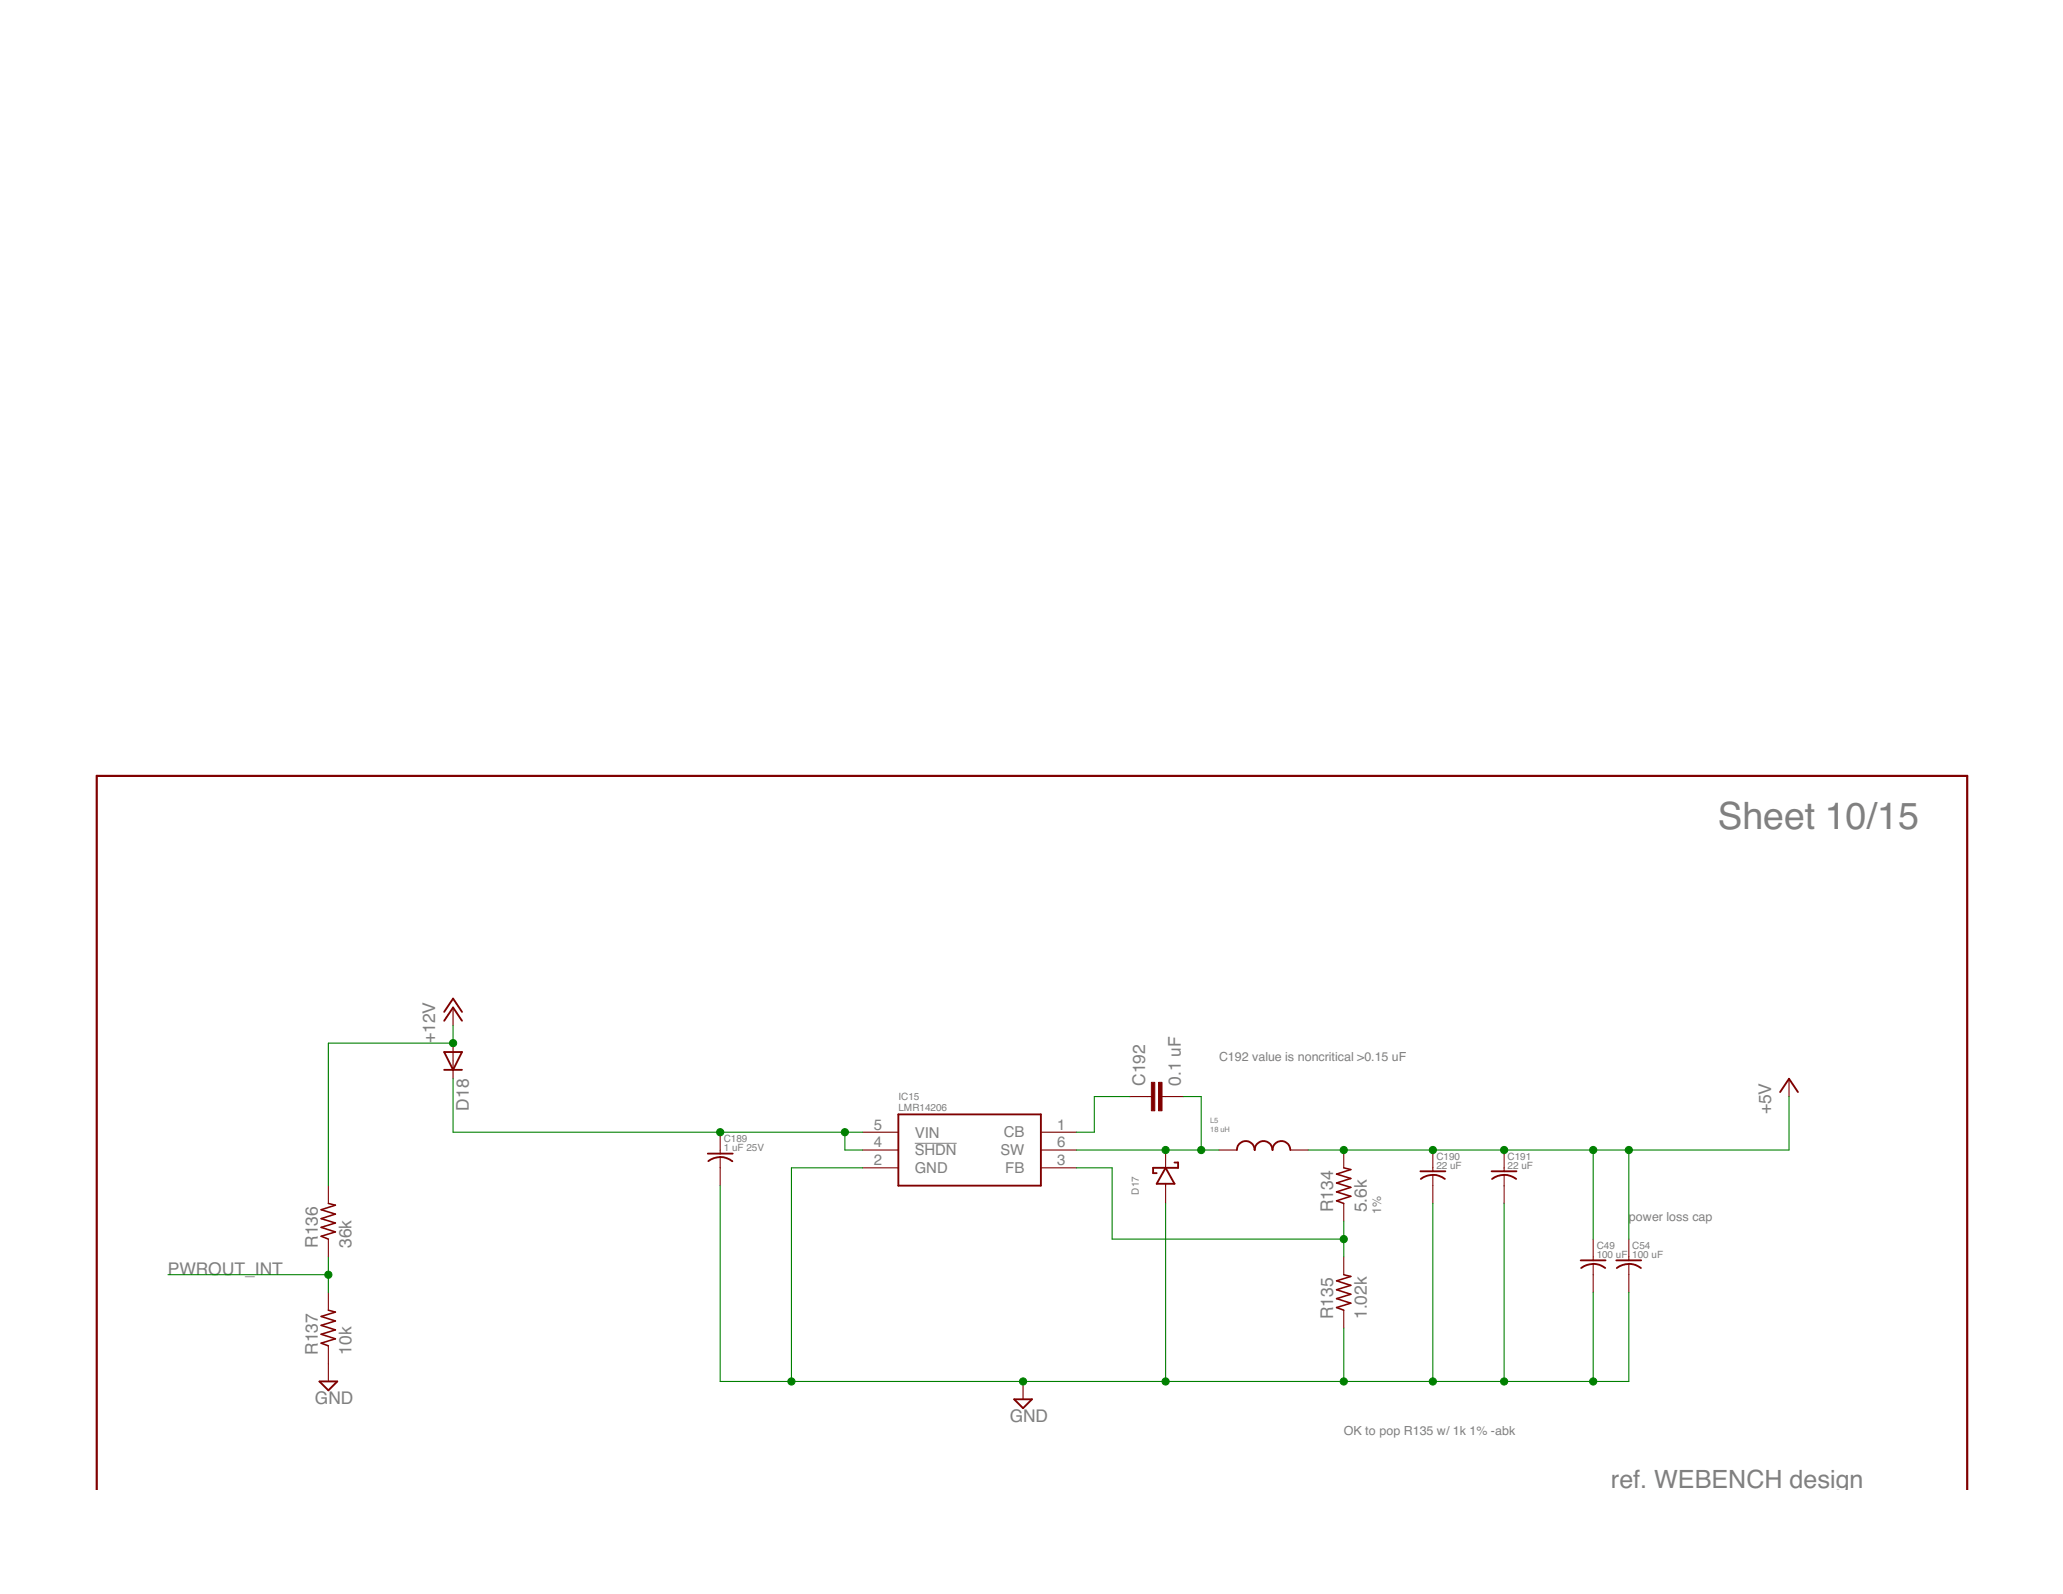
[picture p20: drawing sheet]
<svg xmlns="http://www.w3.org/2000/svg" width="279mm" height="216mm" viewBox="0 0 279 216" stroke-linecap="round" stroke-linejoin="round" font-family="sans-serif">
<defs><g id="words">
<text font-size="5.1" fill="#808080" x="232.7" y="112.3">Sheet 10/15</text>
<text font-size="3.4" fill="#808080" x="218.2" y="201.6">ref. WEBENCH design</text>
<g font-size="2.4" fill="#808080">
<text x="58.9" y="141.3" transform="rotate(-90 58.9 141.3)">+12V</text>
<text x="155.1" y="147.1" transform="rotate(-90 155.1 147.1)">C192</text>
<text x="159.9" y="147.1" transform="rotate(-90 159.9 147.1)">0.1 uF</text>
<text x="63.5" y="150.4" transform="rotate(-90 63.5 150.4)">D18</text>
<text x="239.9" y="150.9" transform="rotate(-90 239.9 150.9)">+5V</text>
<text x="180.6" y="164.2" transform="rotate(-90 180.6 164.2)">R134</text>
<text x="185.1" y="164.2" transform="rotate(-90 185.1 164.2)">5.6k</text>
<text x="22.8" y="172.6">PWROUT_INT</text>
<text x="43" y="169" transform="rotate(-90 43 169)">R136</text>
<text x="47.6" y="169" transform="rotate(-90 47.6 169)">36k</text>
<text x="180.6" y="178.7" transform="rotate(-90 180.6 178.7)">R135</text>
<text x="185.1" y="178.7" transform="rotate(-90 185.1 178.7)">1.02k</text>
<text x="43" y="183.5" transform="rotate(-90 43 183.5)">R137</text>
<text x="47.6" y="183.5" transform="rotate(-90 47.6 183.5)">10k</text>
<text x="42.7" y="190.1">GND</text>
<text x="136.7" y="192.5">GND</text>
</g>
<g font-size="2" fill="#808080">
<text x="118.3" y="153">5</text>
<text x="118.3" y="155.4">4</text>
<text x="123.9" y="154.1">VIN</text>
<text x="135.9" y="154.1">CB</text>
<text x="143.2" y="155.4">6</text>
<text x="143.2" y="153">1</text>
<text x="118.3" y="157.8">2</text>
<text x="123.9" y="156.5">SHDN</text>
<text x="123.9" y="158.9">GND</text>
<text x="135.5" y="156.5">SW</text>
<text x="136.1" y="158.9">FB</text>
<text x="143.2" y="157.8">3</text>
</g>
<g font-size="1.7" fill="#808080">
<text x="165.1" y="143.7">C192 value is noncritical &gt;0.15 uF</text>
<text x="187.1" y="164.4" transform="rotate(-90 187.1 164.4)">1%</text>
<text x="220.6" y="165.4">power loss cap</text>
<text x="182" y="194.4">OK to pop R135 w/ 1k 1% -abk</text>
</g>
<g font-size="1.4" fill="#808080">
<text x="121.7" y="149">IC15</text>
<text x="98" y="155.9">1 uF 25V</text>
<text x="98" y="154.7">C189</text>
<text x="121.7" y="150.5">LMR14206</text>
<text x="154.2" y="161.8" transform="rotate(-90 154.2 161.8)">D17</text>
<text x="194.5" y="158.3">22 uF</text>
<text x="194.5" y="157.1">C190</text>
<text x="204.2" y="158.3">22 uF</text>
<text x="204.2" y="157.1">C191</text>
<text x="216.2" y="170.4">100 uF 100 uF</text>
<text x="216.2" y="169.1">C49</text>
<text x="221.1" y="169.1">C54</text>
</g>
<g font-size="1" fill="#808080">
<text x="163.9" y="153.3">18 uH</text>
<text x="163.9" y="152.1">L5</text>
</g>
</g></defs>
<path d="M123.9 154.9h5.7z" fill="#808080" stroke="#808080" stroke-width=".14"/>
<g fill="#800000" stroke="#800000" stroke-width=".3">
<path d="M13.1 105.1v96.6z"/>
<path d="M266.4 105.1v96.6z"/>
<path d="M13.1 105.1h253.3z"/>
</g>
<g fill="#800000" stroke="#800000" stroke-width=".15">
<path d="M116.8 153.4h4.9z"/>
<path d="M116.8 155.8h4.9z"/>
<path d="M116.8 158.2h4.9z"/>
<path d="M141 155.8h4.8z"/>
<path d="M141 158.2h4.8z"/>
<path d="M141 153.4h4.8z"/>
<path d="M182 155.8v2.4z"/>
<path d="M182 163v2.4z"/>
<path d="M182 170.2v2.5z"/>
<path d="M182 177.5v2.4z"/>
<path d="M157.9 160.6v2.4z"/>
<path d="M157.9 155.8v2.4z"/>
<path d="M157.9 160.3v.3z"/>
<path d="M165.1 155.8h2.4z"/>
<path d="M174.8 155.8h2.4z"/>
<path d="M97.5 156.7v1.5z"/>
<path d="M97.5 153.4v2.4z"/>
<path d="M97.5 158.2v2.4z"/>
<path d="M97.5 155.8v.5z"/>
<path d="M194.1 159.1v1.5z"/>
<path d="M194.1 155.8v2.4z"/>
<path d="M194.1 160.6v2.4z"/>
<path d="M194.1 158.2v.4z"/>
<path d="M203.7 159.1v1.5z"/>
<path d="M203.7 155.8v2.4z"/>
<path d="M203.7 160.6v2.4z"/>
<path d="M203.7 158.2v.4z"/>
<path d="M138.6 187.1v2.4z"/>
<path d="M153 148.5h2.4z"/>
<path d="M157.9 148.5h2.4z"/>
<path d="M155.4 148.5h.5z"/>
<path d="M157.4 148.5h.5z"/>
<path d="M61.4 136.5v2.4z"/>
<path d="M61.4 141.3v2.4z"/>
<path d="M61.4 143.7v2.4z"/>
<path d="M44.5 160.6v2.4z"/>
<path d="M44.5 167.8v2.4z"/>
<path d="M44.5 175v2.5z"/>
<path d="M44.5 182.3v2.4z"/>
<path d="M44.5 184.7v2.4z"/>
<path d="M215.8 171.2v1.5z"/>
<path d="M215.8 167.8v2.4z"/>
<path d="M215.8 172.7v2.3z"/>
<path d="M215.8 170.2v.5z"/>
<path d="M220.6 171.2v1.5z"/>
<path d="M220.6 167.8v2.4z"/>
<path d="M220.6 172.7v2.3z"/>
<path d="M220.6 170.2v.5z"/>
<path d="M242.3 146.1v2.4z"/>
</g>
<g fill="#800000" stroke="#800000" stroke-width=".25">
<path d="M121.7 150.9h19.3z"/>
<path d="M141 150.9v9.7z"/>
<path d="M121.7 160.6h19.3z"/>
<path d="M121.7 150.9v9.7z"/>
<path d="M156.7 160.3h1.2z"/>
<path d="M157.9 160.3h1.2z"/>
<path d="M157.9 158.2l1.2 2.1z"/>
<path d="M157.9 158.2l-1.2 2.1z"/>
<path d="M156.2 158.2v.7z"/>
<path d="M156.2 158.2h1.7z"/>
<path d="M157.9 158.2h1.7z"/>
<path d="M159.6 157.5v.7z"/>
<path d="M159.1 157.5h.5z"/>
<path d="M156.2 158.9h.5z"/>
<path d="M95.9 156.3h1.6z"/>
<path d="M97.5 156.3h1.7z"/>
<path d="M192.4 158.6h1.7z"/>
<path d="M194.1 158.6h1.6z"/>
<path d="M202 158.6h1.7z"/>
<path d="M203.7 158.6h1.7z"/>
<path d="M137.4 189.5h2.4z"/>
<path d="M139.8 189.5l-1.2 1.2z"/>
<path d="M137.4 189.5l1.2 1.2z"/>
<path d="M61.4 136.5l1.2 1.8z"/>
<path d="M61.4 136.5l-1.2 1.8z"/>
<path d="M61.4 135.3l1.2 1.8z"/>
<path d="M61.4 135.3l-1.2 1.8z"/>
<path d="M60.2 142.5l1.2 2.4z"/>
<path d="M62.6 142.5l-1.2 2.4z"/>
<path d="M61.4 144.9h1.2z"/>
<path d="M60.2 142.5h2.4z"/>
<path d="M60.2 144.9h1.2z"/>
<path d="M43.3 187.1h2.4z"/>
<path d="M45.7 187.1l-1.2 1.2z"/>
<path d="M43.3 187.1l1.2 1.2z"/>
<path d="M214.1 170.7h1.7z"/>
<path d="M215.8 170.7h1.6z"/>
<path d="M218.9 170.7h1.7z"/>
<path d="M220.6 170.7h1.7z"/>
<path d="M242.3 146.1l1.2 1.8z"/>
<path d="M242.3 146.1l-1.2 1.8z"/>
</g>
<g fill="#800000" stroke="#800000" stroke-width=".21">
<path d="M181 162.6l1 .4z"/>
<path d="M181 162.6l1.9-.6z"/>
<path d="M181 161.4l1.9 .6z"/>
<path d="M181 161.4l1.9-.6z"/>
<path d="M181 160.2l1.9 .6z"/>
<path d="M181 160.2l1.9-.6z"/>
<path d="M181 159l1.9 .6z"/>
<path d="M181 159l1.9-.6z"/>
<path d="M182 158.2l.9 .2z"/>
<path d="M181 177.1l1 .4z"/>
<path d="M181 177.1l1.9-.6z"/>
<path d="M181 175.9l1.9 .6z"/>
<path d="M181 175.9l1.9-.6z"/>
<path d="M181 174.7l1.9 .6z"/>
<path d="M181 174.7l1.9-.6z"/>
<path d="M181 173.5l1.9 .6z"/>
<path d="M181 173.5l1.9-.6z"/>
<path d="M182 172.7l.9 .2z"/>
<path d="M43.5 167.4l1 .4z"/>
<path d="M43.5 167.4l1.9-.5z"/>
<path d="M43.5 166.2l1.9 .7z"/>
<path d="M43.5 166.2l1.9-.5z"/>
<path d="M43.5 165.1l1.9 .6z"/>
<path d="M43.5 165.1l1.9-.7z"/>
<path d="M43.5 163.9l1.9 .5z"/>
<path d="M43.5 163.9l1.9-.7z"/>
<path d="M44.5 163l.9 .2z"/>
<path d="M43.5 181.9l1 .4z"/>
<path d="M43.5 181.9l1.9-.6z"/>
<path d="M43.5 180.7l1.9 .6z"/>
<path d="M43.5 180.7l1.9-.6z"/>
<path d="M43.5 179.5l1.9 .6z"/>
<path d="M43.5 179.5l1.9-.6z"/>
<path d="M43.5 178.3l1.9 .6z"/>
<path d="M43.5 178.3l1.9-.6z"/>
<path d="M44.5 177.5l.9 .2z"/>
</g>
<path d="M95.9 157.3a2.65 2.65 0 0 1 3.3 0M167.5 155.8a1.21 1.21 0 0 1 1.2-1.3 1.21 1.21 0 0 1 1.2 1.3 1.21 1.21 0 0 1 1.2-1.3 1.21 1.21 0 0 1 1.2 1.3 1.21 1.21 0 0 1 1.2-1.3 1.21 1.21 0 0 1 1.3 1.3M192.4 159.7a2.69 2.69 0 0 1 3.3 0M202.1 159.7a2.69 2.69 0 0 1 3.2 0M214.1 171.7a2.61 2.61 0 0 1 3.3 0M219 171.7a2.61 2.61 0 0 1 3.2 0" fill="none" stroke="#800000" stroke-width=".25"/>
<g fill="#800000" stroke="#800000" stroke-width=".14">
<path d="M156.9 146.6h.5v3.9h-.5z"/>
<path d="M155.9 146.6h.5v3.9h-.5z"/>
</g>
<g fill="#008000" stroke="#008000" stroke-width=".15">
<path d="M145.8 155.8h12.1z"/>
<path d="M157.9 155.8h4.8z"/>
<path d="M162.7 155.8h2.4z"/>
<path d="M160.3 148.5h2.4z"/>
<path d="M162.7 148.5v7.3z"/>
<path d="M145.8 158.2h4.8z"/>
<path d="M150.6 158.2v9.6z"/>
<path d="M182 165.4v2.4z"/>
<path d="M182 167.8v2.4z"/>
<path d="M150.6 167.8h31.4z"/>
<path d="M61.4 146.1v7.3z"/>
<path d="M61.4 153.4h36.1z"/>
<path d="M114.4 153.4h2.4z"/>
<path d="M97.5 153.4h16.9z"/>
<path d="M114.4 155.8h2.4z"/>
<path d="M114.4 153.4v2.4z"/>
<path d="M107.2 158.2h9.6z"/>
<path d="M107.2 158.2v28.9z"/>
<path d="M97.5 160.6v26.5z"/>
<path d="M97.5 187.1h9.7z"/>
<path d="M107.2 187.1h31.4z"/>
<path d="M182 179.9v7.2z"/>
<path d="M157.9 187.1h24.1z"/>
<path d="M138.6 187.1h19.3z"/>
<path d="M194.1 163v24.1z"/>
<path d="M182 187.1h12.1z"/>
<path d="M203.7 163v24.1z"/>
<path d="M194.1 187.1h9.6z"/>
<path d="M203.7 187.1h12.1z"/>
<path d="M157.9 163v24.1z"/>
<path d="M215.8 175v12.1z"/>
<path d="M220.6 175v12.1z"/>
<path d="M215.8 187.1h4.8z"/>
<path d="M148.2 148.5h4.8z"/>
<path d="M148.2 148.5v4.9z"/>
<path d="M145.8 153.4h2.4z"/>
<path d="M61.4 138.9v2.4z"/>
<path d="M44.5 141.3h16.9z"/>
<path d="M44.5 141.3v19.3z"/>
<path d="M44.5 172.7v2.3z"/>
<path d="M44.5 170.2v2.5z"/>
<path d="M22.8 172.7h21.7z"/>
<path d="M177.2 155.8h4.8z"/>
<path d="M182 155.8h12.1z"/>
<path d="M194.1 155.8h9.6z"/>
<path d="M203.7 155.8h12.1z"/>
<path d="M215.8 155.8h4.8z"/>
<path d="M220.6 155.8h21.7z"/>
<path d="M242.3 148.5v7.3z"/>
<path d="M215.8 155.8v12z"/>
<path d="M220.6 155.8v12z"/>
</g>
<g fill="#008000" stroke="#008000" stroke-width=".14">
<circle cx="157.9" cy="155.8" r=".49"/>
<circle cx="162.7" cy="155.8" r=".49"/>
<circle cx="182" cy="167.8" r=".49"/>
<circle cx="97.5" cy="153.4" r=".49"/>
<circle cx="114.4" cy="153.4" r=".49"/>
<circle cx="107.2" cy="187.1" r=".49"/>
<circle cx="138.6" cy="187.1" r=".49"/>
<circle cx="182" cy="187.1" r=".49"/>
<circle cx="194.1" cy="187.1" r=".49"/>
<circle cx="203.7" cy="187.1" r=".49"/>
<circle cx="157.9" cy="187.1" r=".49"/>
<circle cx="215.8" cy="187.1" r=".49"/>
<circle cx="61.4" cy="141.3" r=".49"/>
<circle cx="44.5" cy="172.7" r=".49"/>
<circle cx="203.7" cy="155.8" r=".49"/>
<circle cx="194.1" cy="155.8" r=".49"/>
<circle cx="182" cy="155.8" r=".49"/>
<circle cx="215.8" cy="155.8" r=".49"/>
<circle cx="220.6" cy="155.8" r=".49"/>
</g>
<use href="#words"/>
</svg>
